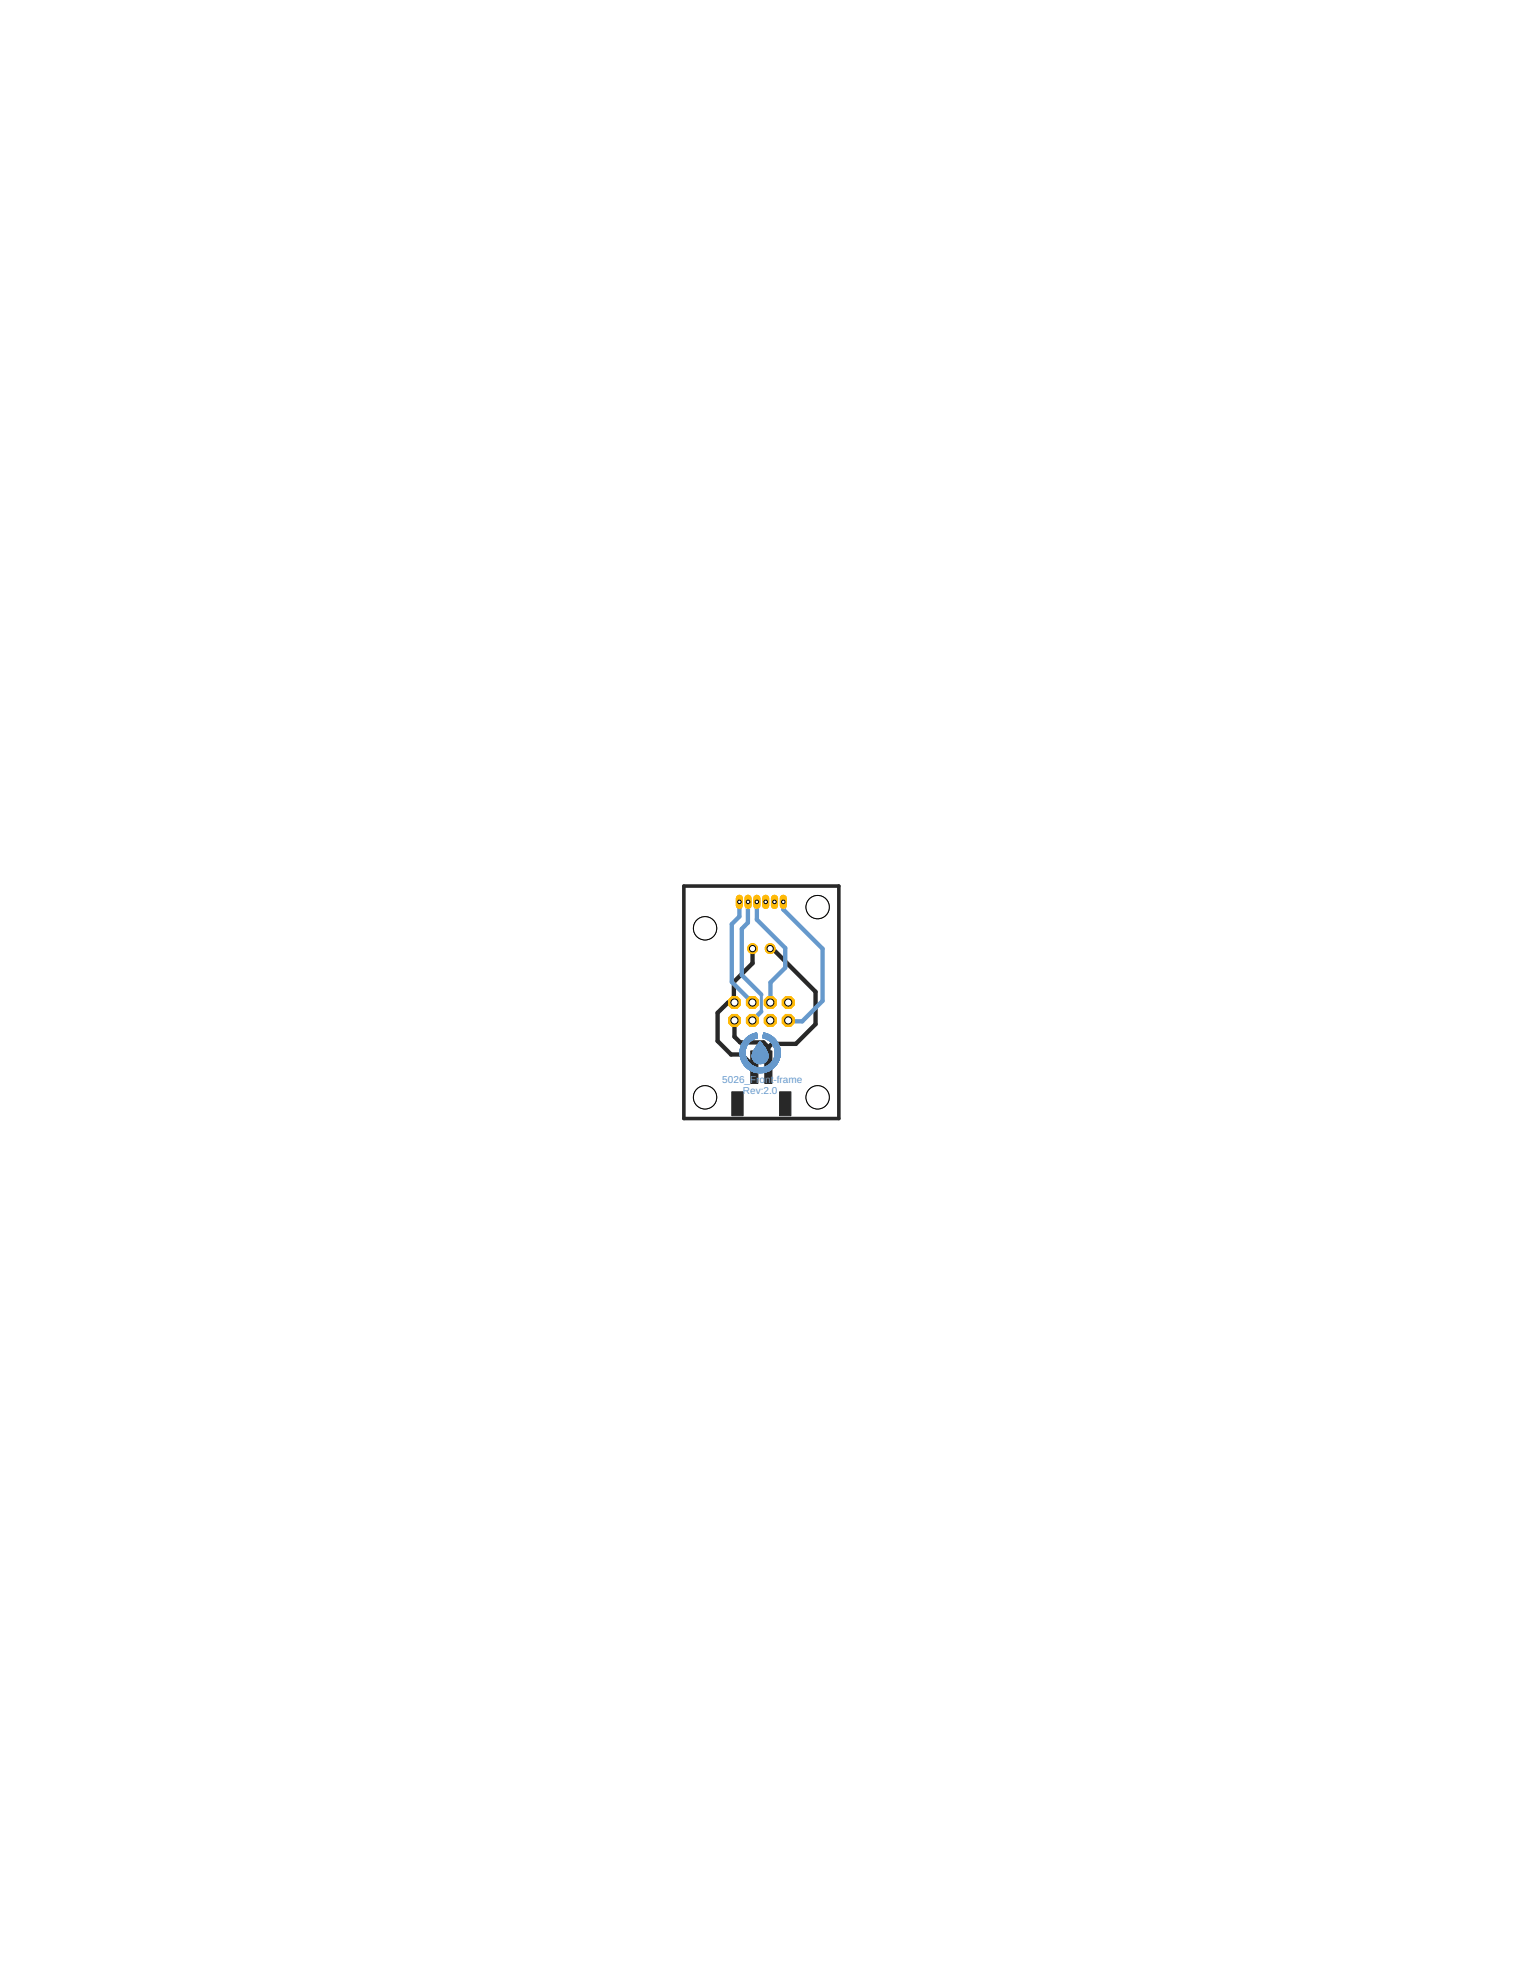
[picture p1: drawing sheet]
<svg xmlns="http://www.w3.org/2000/svg" width="216mm" height="279mm" viewBox="0 0 216 279" stroke-linecap="round" stroke-linejoin="round" font-family="sans-serif">
<defs><g id="words">
<g font-size="1.4" fill="#69c">
<text x="102.4" y="153.5">5026_Fr</text>
<text x="105.3" y="155.1">Rev:2.0</text>
<text x="107.7" y="153.5">o</text>
<text x="108.5" y="153.5">nt</text>
<text x="109.6" y="153.5">-frame</text>
</g>
</g></defs>
<g fill="#282828" stroke="#282828" stroke-width=".14">
<path d="M106.4 149h1v4.6h-1z"/>
<path d="M108.4 149h1v4.6h-1z"/>
<path d="M103.7 154.8h1.6v3.4h-1.6z"/>
<path d="M110.5 154.8h1.6v3.4h-1.6z"/>
</g>
<path d="M106.7 134.5v2l-2.7 2.7v2.8l.1 .1h-.9l-1.5 1.5v4l1.9 1.9h1.5l1.8 1.8M109.2 134.5l.2-.1 6.2 6.2v4.6l-2.8 2.8h-3.4l-.5 .5M104.1 144.7v2.3l.8 .8h3.3l.7 .7M108.9 148.5v2.8" fill="none" stroke="#282828" stroke-width=".61"/>
<path d="M111 127.3v1.1" fill="none" stroke="#ffba08" stroke-width="1"/>
<circle cx="111" cy="127.8" r=".25" fill="#fff" stroke="#000" stroke-width=".14"/>
<path d="M109.8 127.3v1.1" fill="none" stroke="#ffba08" stroke-width="1"/>
<circle cx="109.8" cy="127.8" r=".25" fill="#fff" stroke="#000" stroke-width=".14"/>
<path d="M108.5 127.3v1.1" fill="none" stroke="#ffba08" stroke-width="1"/>
<circle cx="108.5" cy="127.8" r=".25" fill="#fff" stroke="#000" stroke-width=".14"/>
<path d="M107.3 127.3v1.1" fill="none" stroke="#ffba08" stroke-width="1"/>
<circle cx="107.3" cy="127.8" r=".25" fill="#fff" stroke="#000" stroke-width=".14"/>
<path d="M106 127.3v1.1" fill="none" stroke="#ffba08" stroke-width="1"/>
<circle cx="106" cy="127.8" r=".25" fill="#fff" stroke="#000" stroke-width=".14"/>
<path d="M104.8 127.3v1.1" fill="none" stroke="#ffba08" stroke-width="1"/>
<circle cx="104.8" cy="127.8" r=".25" fill="#fff" stroke="#000" stroke-width=".14"/>
<circle cx="104.1" cy="142.1" r=".92" fill="#ffba08" stroke="#ffba08" stroke-width=".14"/>
<circle cx="104.1" cy="142.1" r=".51" fill="#fff" stroke="#000" stroke-width=".14"/>
<circle cx="104.1" cy="144.7" r=".92" fill="#ffba08" stroke="#ffba08" stroke-width=".14"/>
<circle cx="104.1" cy="144.7" r=".51" fill="#fff" stroke="#000" stroke-width=".14"/>
<circle cx="106.7" cy="142.1" r=".92" fill="#ffba08" stroke="#ffba08" stroke-width=".14"/>
<circle cx="106.7" cy="142.1" r=".51" fill="#fff" stroke="#000" stroke-width=".14"/>
<circle cx="106.7" cy="144.7" r=".92" fill="#ffba08" stroke="#ffba08" stroke-width=".14"/>
<circle cx="106.7" cy="144.7" r=".51" fill="#fff" stroke="#000" stroke-width=".14"/>
<circle cx="109.2" cy="142.1" r=".92" fill="#ffba08" stroke="#ffba08" stroke-width=".14"/>
<circle cx="109.2" cy="142.1" r=".51" fill="#fff" stroke="#000" stroke-width=".14"/>
<circle cx="109.2" cy="144.7" r=".92" fill="#ffba08" stroke="#ffba08" stroke-width=".14"/>
<circle cx="109.2" cy="144.7" r=".51" fill="#fff" stroke="#000" stroke-width=".14"/>
<circle cx="111.7" cy="142.1" r=".92" fill="#ffba08" stroke="#ffba08" stroke-width=".14"/>
<circle cx="111.7" cy="142.1" r=".51" fill="#fff" stroke="#000" stroke-width=".14"/>
<circle cx="111.7" cy="144.7" r=".92" fill="#ffba08" stroke="#ffba08" stroke-width=".14"/>
<circle cx="111.7" cy="144.7" r=".51" fill="#fff" stroke="#000" stroke-width=".14"/>
<circle cx="106.7" cy="134.5" r=".7" fill="#ffba08" stroke="#ffba08" stroke-width=".14"/>
<circle cx="106.7" cy="134.5" r=".44" fill="#fff" stroke="#000" stroke-width=".14"/>
<circle cx="109.2" cy="134.5" r=".7" fill="#ffba08" stroke="#ffba08" stroke-width=".14"/>
<circle cx="109.2" cy="134.5" r=".44" fill="#fff" stroke="#000" stroke-width=".14"/>
<path d="M104.8 127.8v2.1l-1.1 1.1v8.2l3 2.9M106 127.8v3l-.8 .9v6.5l2.7 2.8M107.3 127.8v2.6l4 4v2.8l-2.1 2.1v2.8l-.1 .2M111 127.8v1.1l5.6 5.6v7.4l-2.9 2.9h-2.3l.3-.1M107.9 143.4l-1.2 1.3" fill="none" stroke="#69c" stroke-width=".61"/>
<path d="M107.9 141v2.4" fill="none" stroke="#69c" stroke-width=".42"/>
<path d="M111 127.3v1.1" fill="none" stroke="#ffba08" stroke-width="1"/>
<circle cx="111" cy="127.8" r=".25" fill="#fff" stroke="#000" stroke-width=".14"/>
<path d="M109.8 127.3v1.1" fill="none" stroke="#ffba08" stroke-width="1"/>
<circle cx="109.8" cy="127.8" r=".25" fill="#fff" stroke="#000" stroke-width=".14"/>
<path d="M108.5 127.3v1.1" fill="none" stroke="#ffba08" stroke-width="1"/>
<circle cx="108.5" cy="127.8" r=".25" fill="#fff" stroke="#000" stroke-width=".14"/>
<path d="M107.3 127.3v1.1" fill="none" stroke="#ffba08" stroke-width="1"/>
<circle cx="107.3" cy="127.8" r=".25" fill="#fff" stroke="#000" stroke-width=".14"/>
<path d="M106 127.3v1.1" fill="none" stroke="#ffba08" stroke-width="1"/>
<circle cx="106" cy="127.8" r=".25" fill="#fff" stroke="#000" stroke-width=".14"/>
<path d="M104.8 127.3v1.1" fill="none" stroke="#ffba08" stroke-width="1"/>
<circle cx="104.8" cy="127.8" r=".25" fill="#fff" stroke="#000" stroke-width=".14"/>
<circle cx="104.1" cy="142.1" r=".92" fill="#ffba08" stroke="#ffba08" stroke-width=".14"/>
<circle cx="104.1" cy="142.1" r=".51" fill="#fff" stroke="#000" stroke-width=".14"/>
<circle cx="104.1" cy="144.7" r=".92" fill="#ffba08" stroke="#ffba08" stroke-width=".14"/>
<circle cx="104.1" cy="144.7" r=".51" fill="#fff" stroke="#000" stroke-width=".14"/>
<circle cx="106.7" cy="142.1" r=".92" fill="#ffba08" stroke="#ffba08" stroke-width=".14"/>
<circle cx="106.7" cy="142.1" r=".51" fill="#fff" stroke="#000" stroke-width=".14"/>
<circle cx="106.7" cy="144.7" r=".92" fill="#ffba08" stroke="#ffba08" stroke-width=".14"/>
<circle cx="106.7" cy="144.7" r=".51" fill="#fff" stroke="#000" stroke-width=".14"/>
<circle cx="109.2" cy="142.1" r=".92" fill="#ffba08" stroke="#ffba08" stroke-width=".14"/>
<circle cx="109.2" cy="142.1" r=".51" fill="#fff" stroke="#000" stroke-width=".14"/>
<circle cx="109.2" cy="144.7" r=".92" fill="#ffba08" stroke="#ffba08" stroke-width=".14"/>
<circle cx="109.2" cy="144.7" r=".51" fill="#fff" stroke="#000" stroke-width=".14"/>
<circle cx="111.7" cy="142.1" r=".92" fill="#ffba08" stroke="#ffba08" stroke-width=".14"/>
<circle cx="111.7" cy="142.1" r=".51" fill="#fff" stroke="#000" stroke-width=".14"/>
<circle cx="111.7" cy="144.7" r=".92" fill="#ffba08" stroke="#ffba08" stroke-width=".14"/>
<circle cx="111.7" cy="144.7" r=".51" fill="#fff" stroke="#000" stroke-width=".14"/>
<circle cx="106.7" cy="134.5" r=".7" fill="#ffba08" stroke="#ffba08" stroke-width=".14"/>
<circle cx="106.7" cy="134.5" r=".44" fill="#fff" stroke="#000" stroke-width=".14"/>
<circle cx="109.2" cy="134.5" r=".7" fill="#ffba08" stroke="#ffba08" stroke-width=".14"/>
<circle cx="109.2" cy="134.5" r=".44" fill="#fff" stroke="#000" stroke-width=".14"/>
<g fill="none" stroke="#69c" stroke-width=".14">
<path d="M104.9 149.5h.7M104.9 149.4h.7M104.9 149.3h.7M104.9 149.2h.7M104.9 149.1h.7M104.9 149h.7M104.9 149.6h.8M104.9 149.6h.7M104.9 148.9h.7M104.9 148.8h.8M104.9 149.8h.8M104.9 149.7h.8"/>
<path d="M104.9 148.7h.8M105 149.9h.7M105 149.8h.7M105 148.6h.7M105 150h.8M105 148.5h.7M105 150.1h.8M105 148.4h.8M105.1 150.2h.7M105.1 148.3h.7M105.1 150.2h.8M105.1 150.3h.8"/>
<path d="M105.1 148.2h.8M105.1 150.4h.9M105.1 148.1h.8M105.2 150.4h.8M105.2 150.5h.8M105.2 148h.8M105.2 150.5l.9 .1M105.2 147.9h.9M105.2 150.6h.9M105.3 150.6l.9 .1M105.3 150.6h.9M105.3 147.8h.9"/>
<path d="M105.3 150.7h.9M105.3 150.7l1 .1M105.3 147.7h1M105.4 150.8h.9M105.4 150.9h1M105.4 147.6h1M105.5 150.9h1M105.5 151h1M105.5 151h1.1M105.5 147.5h1.1M105.6 151.1h1.1M105.6 151.1h1.2"/>
<path d="M105.6 147.4h1.1M105.6 151.2h1.2M105.6 149h-.7M105.7 151.2h1.2M105.7 151.2h1.3M105.7 151.3h1.4M105.7 147.2h1.4M105.7 151.3h1.6M105.8 148.5h-.8M105.8 151.3h1.7M105.8 148.3l-.8 .1M105.8 147.1h1.6"/>
<path d="M105.9 151.4h3.8M105.9 148.3h-.8M105.9 147.1h1.5M105.9 151.4h3.7M105.9 148.2l-.8 .1M105.9 147h1.5M105.9 148.1h-.8M106 151.5h3.5M106 147h1.4M106 148.1h-.9M106 148h-.8M106 146.9h1.3"/>
<path d="M106.1 147.9h-.9M106.1 151.6h3.3M106.1 146.9h1.2M106.1 147.8l-.9 .1M106.2 151.6h3.2M106.2 146.9h1.1M106.2 147.8h-.9M106.2 146.8h1.1M106.2 151.6h3.1M106.2 147.7l-.9 .1M106.3 151.7h2.9M106.3 147.7h-1"/>
<path d="M106.3 146.8h1M106.3 147.6l-.9 .1M106.4 151.7h2.7M106.4 147.6h-1M106.4 146.7h.9M106.4 151.8h2.7M106.5 147.5l-1 .1M106.5 146.7h.8M106.5 151.8h2.5M106.5 147.5h-1M106.6 151.8h2.3M106.6 146.6h.7"/>
<path d="M106.6 149.9h2.3M106.6 149.8h2.3M106.6 149.7h2.3M106.6 149.6h2.3M106.6 149.5h2.3M106.6 147.4h-1.1M106.7 150h2.1M106.7 149.9h2.2M106.7 149.4h2.2M106.7 149.4h2.1M106.7 146.6h.6M106.7 151.9h2.1"/>
<path d="M106.7 150.1h2.1M106.7 149.3h2.1M106.7 147.4h-1.1M106.7 149.2h2.1M106.7 150.2h2.1M106.8 150.2h2M106.8 149.1h2M106.8 149.1h1.9M106.8 151.9h1.9M106.8 150.3h1.9M106.8 149h1.9M106.8 147.3h-1.2"/>
<path d="M106.8 148.9l1.9 .1M106.8 146.5h.5M106.9 152h1.7M106.9 150.4h1.7M106.9 148.9h1.7M106.9 147.3h-1.3M106.9 148.8h1.7M107 150.5h1.5M107 148.8h1.6M107 148.7h1.5M107 146.5h.3M107 152h1.5"/>
<path d="M107 147.2l-1.3 .1M107 148.6h1.5M107.1 148.6h1.4M107.1 150.6h1.3M107.1 148.6h1.3M107.1 148.5h1.3M107.2 152h1.1M107.2 150.6h1.1M107.2 148.4h1.1M107.2 147.2h-1.5M107.3 146.4l-.2 .1M107.3 150.7h.9"/>
<path d="M107.3 148.3h.9M107.3 148.2h.9M107.3 152.1h.9M107.4 150.7h.8M107.4 148.2h.8M107.4 148.1h.7M107.4 147.1l-1.6 .1M107.4 150.7h.7M107.5 148h.6M107.5 148h.5M107.5 147.9h.5M107.5 147.9h.4"/>
<path d="M107.6 147.9h.3M107.6 147.8h.3M107.6 150.8h.3M107.7 147.7h.2M107.7 147.7h.1M107.7 147.6h.1M108.1 147.1l1.6 .1M108.1 147.1h1.6M108.1 147.1h1.5M108.1 147h1.5M108.2 147h1.3M108.2 146.9h1.3"/>
<path d="M108.2 146.9h1.2M108.2 146.8h1.1M108.2 146.8h1M108.2 146.7l1 .1M108.2 146.7h.9M108.2 146.6l.8 .1M108.2 146.6h.7M108.2 146.6h.6M108.2 146.5l.6 .1M108.2 146.5h.5M108.2 146.5h.3M108.3 146.4l.2 .1"/>
<path d="M108.3 147.2h1.5M108.4 151.3h1.4M108.4 147.2h1.4M108.5 147.2l1.3 .1M108.6 147.3h1.3M108.7 151.2h1.2M108.7 147.3h1.2M108.8 147.4h1.1M108.8 150.1h-2.1M108.8 147.4h1.2M108.9 151h1.1M108.9 147.4h1.1"/>
<path d="M108.9 147.5h1.1M109 151h1M109 147.5h1M109 150.9h1M109 147.5h1.1M109.1 147.6h1M109.2 150.8h.9M109.2 147.6l1 .1M109.2 147.7h1M109.2 150.8h1M109.3 150.7h.9M109.3 147.7l.9 .1"/>
<path d="M109.3 147.8h.9M109.3 147.8h1M109.4 150.6h.9M109.4 147.8l.9 .1M109.4 147.9h.9M109.5 150.5h.8M109.5 148h.8M109.5 150.4h.8M109.5 148h.9M109.5 150.4h.9M109.5 148.1h.9M109.6 148.1h.8"/>
<path d="M109.6 150.3h.8M109.6 148.2h.8M109.6 150.2h.8M109.6 148.2l.8 .1M109.7 150.2h.7M109.7 148.3h.8M109.7 150.2h.8M109.7 150.1h.8M109.7 151.3h-1.7M109.7 148.4h.8M109.7 151.3h-1.4M109.7 150h.8"/>
<path d="M109.7 148.5h.8M109.8 149.9h.7M109.8 148.5h.7M109.8 148.6h.8M109.8 151.2h-1.3M109.8 149.8h.8M109.8 148.7h.8M109.8 149.7h.8M109.8 148.8h.8M109.9 151.2h-1.3M109.9 149.6h.7M109.9 148.9h.7"/>
<path d="M109.9 148.8h.7M109.9 149.5h.7M109.9 149.4h.7M109.9 149h.7M109.9 149.3h.7M109.9 149.2h.7M109.9 149.1h.7M109.9 151.1h-1.2M110 151.1h-1.2M110 151h-1.1M110.1 150.9h-1M110.2 150.8h-1"/>
<path d="M110.2 150.6l-.9 .1M110.3 150.6h-.9M110.3 150.5l-.9 .1M110.3 150.5h-.8M110.4 150.4h-.8M110.4 150.3h-.8M110.5 150h-.8M110.6 149.8h-.8M110.6 149.4h-.7"/>
</g>
<path d="M96.9 125.6h22v33h-22z" fill="none" stroke="#282828" stroke-width=".51"/>
<circle cx="99.9" cy="155.6" r="1.65" fill="none" stroke="#282828" stroke-width=".14"/>
<circle cx="99.9" cy="155.6" r="1.65" fill="#fff" stroke="#000" stroke-width=".14"/>
<circle cx="115.9" cy="155.6" r="1.65" fill="none" stroke="#282828" stroke-width=".14"/>
<circle cx="115.9" cy="155.6" r="1.65" fill="#fff" stroke="#000" stroke-width=".14"/>
<circle cx="99.9" cy="131.6" r="1.65" fill="none" stroke="#282828" stroke-width=".14"/>
<circle cx="99.9" cy="131.6" r="1.65" fill="#fff" stroke="#000" stroke-width=".14"/>
<circle cx="115.9" cy="128.6" r="1.65" fill="none" stroke="#282828" stroke-width=".14"/>
<circle cx="115.9" cy="128.6" r="1.65" fill="#fff" stroke="#000" stroke-width=".14"/>
<use href="#words"/>
</svg>
